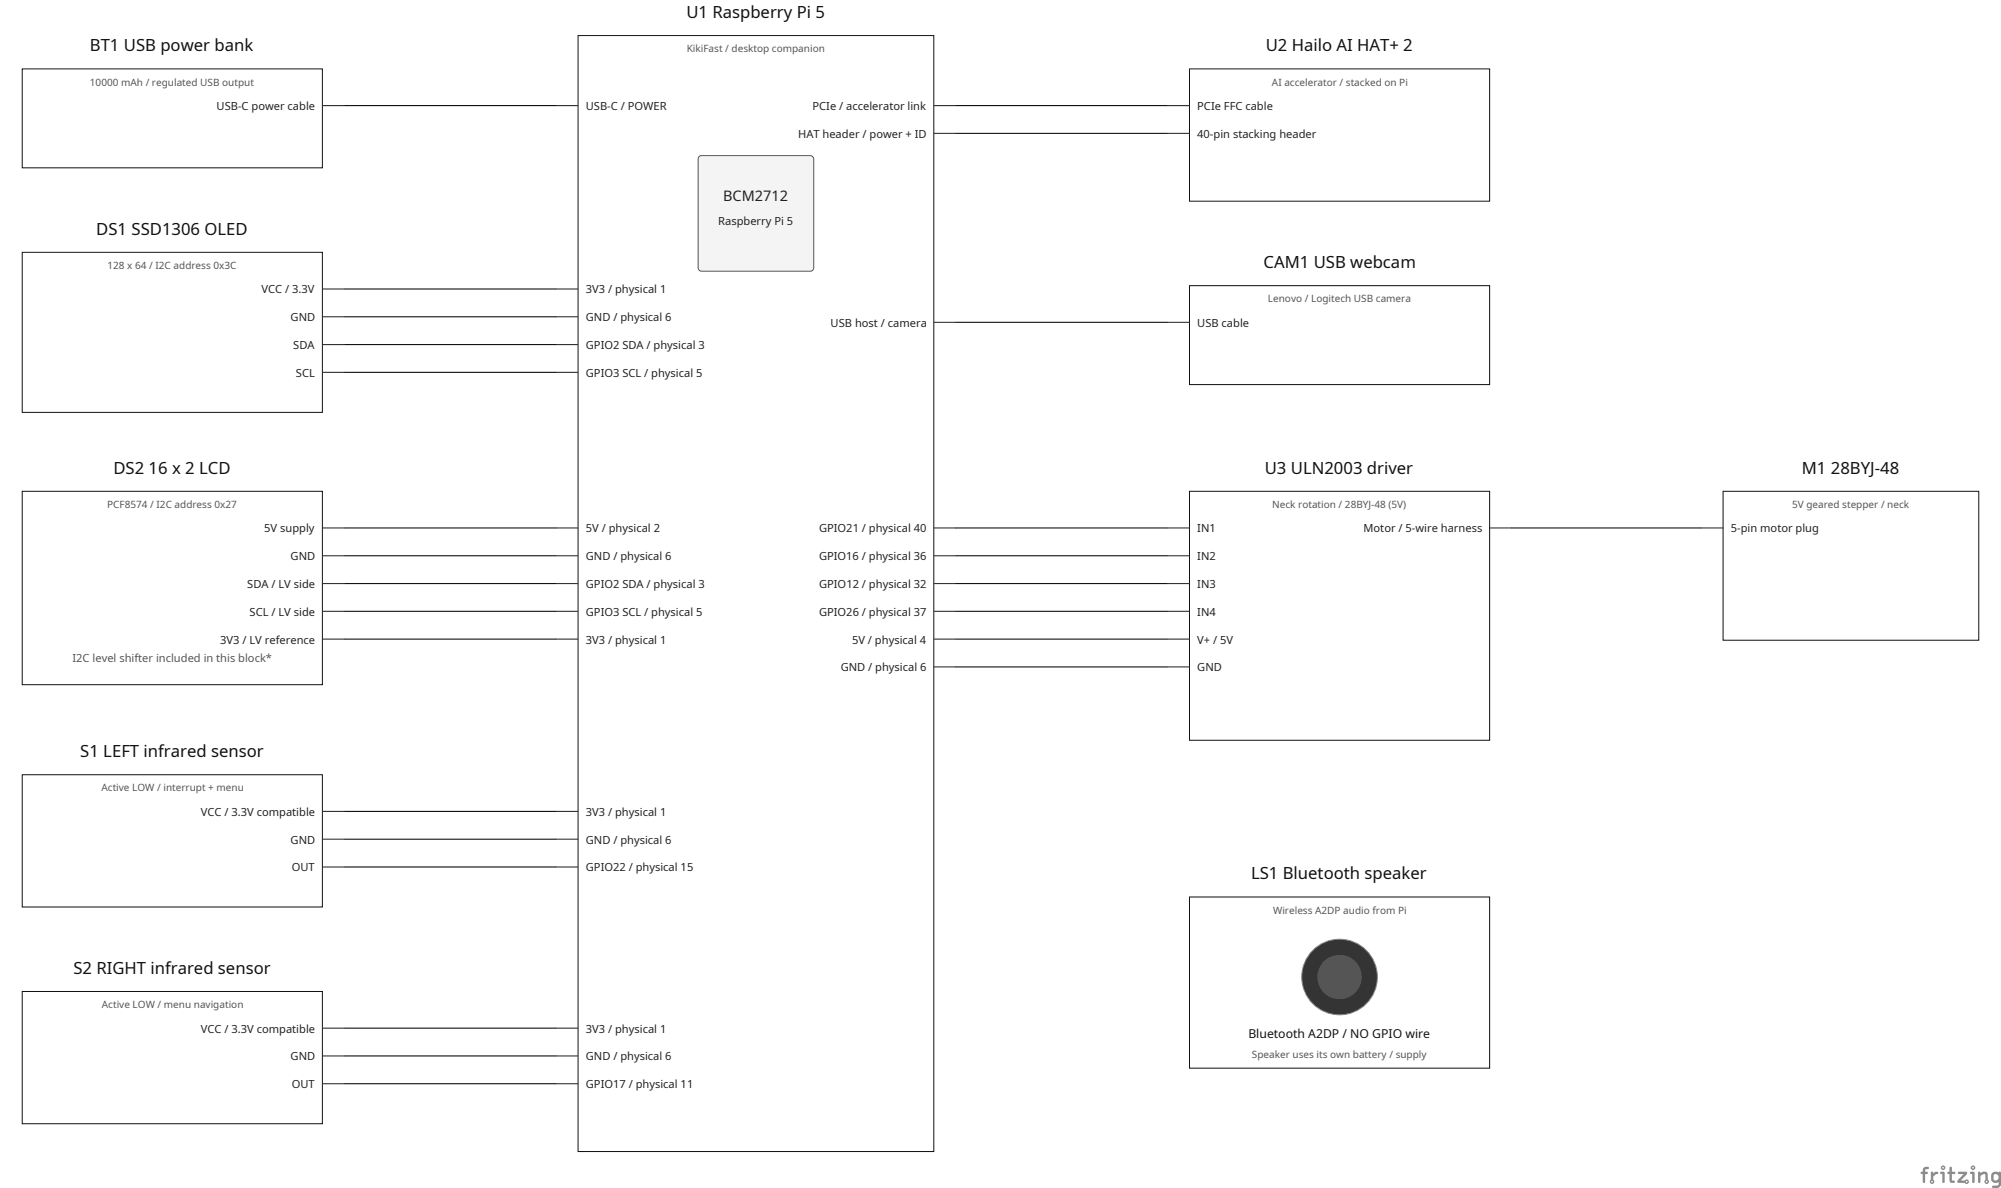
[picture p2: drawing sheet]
<svg xmlns="http://www.w3.org/2000/svg" width="508mm" height="302mm" viewBox="0 0 508 302" stroke-linecap="round" stroke-linejoin="round" font-family="sans-serif">
<defs><g id="words">
<g font-size="4.2" fill="#111">
<text x="174.3" y="4.5">U1 Raspberry Pi 5</text>
<text x="22.8" y="13">BT1 USB power bank</text>
<text x="321.3" y="13">U2 Hailo AI HAT+ 2</text>
<text x="24.5" y="59.5">DS1 SSD1306 OLED</text>
<text x="320.8" y="68">CAM1 USB webcam</text>
<text x="28.8" y="120.2">DS2 16 x 2 LCD</text>
<text x="321.1" y="120.2">U3 ULN2003 driver</text>
<text x="457.4" y="120.2">M1 28BYJ-48</text>
<text x="20.4" y="192.2">S1 LEFT infrared sensor</text>
<text x="317.6" y="223.2">LS1 Bluetooth speaker</text>
<text x="18.6" y="247.2">S2 RIGHT infrared sensor</text>
</g>
<text font-size="3.7" fill="#222" x="183.6" y="51.1">BCM2712</text>
<text font-size="3.1" fill="#111" x="316.9" y="263.6">Bluetooth A2DP / NO GPIO wire</text>
<g font-size="2.8" fill="#222">
<text x="55" y="27.9">USB-C power cable</text>
<text x="148.7" y="27.9">USB-C / POWER</text>
<text x="206.3" y="27.9">PCIe / accelerator link</text>
<text x="304" y="27.9">PCIe FFC cable</text>
<text x="202.6" y="35">HAT header / power + ID</text>
<text x="304" y="35">40-pin stacking header</text>
<text x="182.3" y="57">Raspberry Pi 5</text>
<text x="66.4" y="74.5">VCC / 3.3V</text>
<text x="148.7" y="74.5">3V3 / physical 1</text>
<text x="73.8" y="81.6">GND</text>
<text x="148.7" y="81.6">GND / physical 6</text>
<text x="210.9" y="83">USB host / camera</text>
<text x="304" y="83">USB cable</text>
<text x="74.5" y="88.6">SDA</text>
<text x="148.7" y="88.6">GPIO2 SDA / physical 3</text>
<text x="75.1" y="95.7">SCL</text>
<text x="148.7" y="95.7">GPIO3 SCL / physical 5</text>
<text x="67.1" y="135.2">5V supply</text>
<text x="148.7" y="135.2">5V / physical 2</text>
<text x="207.9" y="135.2">GPIO21 / physical 40</text>
<text x="304" y="135.2">IN1</text>
<text x="346.2" y="135.2">Motor / 5-wire harness</text>
<text x="439.4" y="135.2">5-pin motor plug</text>
<text x="73.8" y="142.2">GND</text>
<text x="148.7" y="142.2">GND / physical 6</text>
<text x="207.9" y="142.2">GPIO16 / physical 36</text>
<text x="304" y="142.2">IN2</text>
<text x="62.8" y="149.3">SDA / LV side</text>
<text x="148.7" y="149.3">GPIO2 SDA / physical 3</text>
<text x="207.9" y="149.3">GPIO12 / physical 32</text>
<text x="304" y="149.3">IN3</text>
<text x="63.4" y="156.4">SCL / LV side</text>
<text x="148.7" y="156.4">GPIO3 SCL / physical 5</text>
<text x="207.9" y="156.4">GPIO26 / physical 37</text>
<text x="304" y="156.4">IN4</text>
<text x="55.9" y="163.4">3V3 / LV reference</text>
<text x="148.7" y="163.4">3V3 / physical 1</text>
<text x="216.3" y="163.4">5V / physical 4</text>
<text x="304" y="163.4">V+ / 5V</text>
<text x="213.4" y="170.5">GND / physical 6</text>
<text x="304" y="170.5">GND</text>
<text x="51" y="207.2">VCC / 3.3V compatible</text>
<text x="148.7" y="207.2">3V3 / physical 1</text>
<text x="73.8" y="214.2">GND</text>
<text x="148.7" y="214.2">GND / physical 6</text>
<text x="74.1" y="221.3">OUT</text>
<text x="148.7" y="221.3">GPIO22 / physical 15</text>
<text x="51" y="262.2">VCC / 3.3V compatible</text>
<text x="148.7" y="262.2">3V3 / physical 1</text>
<text x="73.8" y="269.2">GND</text>
<text x="148.7" y="269.2">GND / physical 6</text>
<text x="74.1" y="276.3">OUT</text>
<text x="148.7" y="276.3">GPIO17 / physical 11</text>
</g>
<text font-size="2.8" fill="#555" x="18.4" y="168.2">I2C level shifter included in this block*</text>
<g font-size="2.5" fill="#555">
<text x="174.4" y="13.3">KikiFast / desktop companion</text>
<text x="22.8" y="21.7">10000 mAh / regulated USB output</text>
<text x="322.9" y="21.7">AI accelerator / stacked on Pi</text>
<text x="27.3" y="68.3">128 x 64 / I2C address 0x3C</text>
<text x="321.9" y="76.8">Lenovo / Logitech USB camera</text>
<text x="27.2" y="129">PCF8574 / I2C address 0x27</text>
<text x="323" y="129">Neck rotation / 28BYJ-48 (5V)</text>
<text x="454.9" y="129">5V geared stepper / neck</text>
<text x="25.8" y="200.9">Active LOW / interrupt + menu</text>
<text x="323.2" y="232">Wireless A2DP audio from Pi</text>
<text x="25.9" y="256">Active LOW / menu navigation</text>
<text x="317.8" y="268.7">Speaker uses its own battery / supply</text>
</g>
</g></defs>
<g fill="#8c8c8c">
<path d="M495 296.3h.5v1.2h.5a.31 .31 0 0 1 .4 .3 .31 .31 0 0 1-.4 .3h-.5v1.6h.4a.31 .31 0 0 1 .4 .3 .31 .31 0 0 1-.4 .4 .7 .7 0 0 1-1-.8v-1.5a.36 .36 0 0 1-.5-.3 .36 .36 0 0 1 .5-.3z"/>
<path d="M492.6 297.6l.9-.1 .2 .2v2.3a.31 .31 0 0 1-.3 .4 .31 .31 0 0 1-.3-.4v-1.9l-.5-.1z"/>
<path d="M488.4 296.5l.5-.2a.44 .44 0 0 1 .6 0 .44 .44 0 0 1 .1 .5l-.8 .2-.1 .5h.4a.31 .31 0 0 1 .3 .3 .31 .31 0 0 1-.3 .3h-.4v1.9a.31 .31 0 0 1-.3 .4 .31 .31 0 0 1-.3-.4v-1.9a.36 .36 0 0 1-.5-.3 .36 .36 0 0 1 .5-.3z"/>
<path d="M500.2 297.6l.9-.1 .2 .2v2.3a.31 .31 0 0 1-.3 .4 .31 .31 0 0 1-.3-.4v-1.9l-.5-.1z"/>
<path d="M497.2 297.6v.5h1.3l-1.4 1.5a.42 .42 0 0 0-.2 .4 .42 .42 0 0 0 .4 .4h1.5a.59 .59 0 0 0 .9 .1 .59 .59 0 0 0 0-.9 .59 .59 0 0 0-.9 .1h-1l1.4-1.4a.43 .43 0 0 0 .2-.5 .43 .43 0 0 0-.4-.3zM499.1 300a.21 .21 0 0 1 .4 0 .21 .21 0 0 1-.4 0z"/>
<path d="M492.7 296.5a.6 .6 0 0 0 1.2 0 .6 .6 0 0 0-1.2 0zM493.1 296.5a.21 .21 0 0 1 .4 0 .21 .21 0 0 1-.4 0z"/>
<path d="M490.3 297.5l-.1 2a.58 .58 0 0 0-.2 .9 .58 .58 0 0 0 .9 0 .58 .58 0 0 0-.1-.9v-.7l.7-.7a.35 .35 0 0 0 .5-.2 .35 .35 0 0 0-.3-.4l-.5 .1-.4 .3-.2-.4zM490.3 300a.21 .21 0 0 1 .4 0 .21 .21 0 0 1-.4 0z"/>
<path d="M505.7 297.9l-.2 1.4a1.14 1.14 0 0 0 .7 1 1.14 1.14 0 0 0 1.2-.2l-.2 .8-1.1 .1a.31 .31 0 0 0-.4 .3 .31 .31 0 0 0 .4 .3h.8a1.07 1.07 0 0 0 1.1-1v-2.7a.31 .31 0 0 0-.3-.4 .31 .31 0 0 0-.3 .3 1.22 1.22 0 0 0-1.7 .1zM506.2 298.3l.3-.2 .5 .1 .4 .4v.6a.67 .67 0 0 1-.6 .5 .67 .67 0 0 1-.7-.4z"/>
<path d="M500.3 296.5a.6 .6 0 0 0 1.2 0 .6 .6 0 0 0-1.2 0zM500.7 296.5a.21 .21 0 0 1 .4 0 .21 .21 0 0 1-.4 0z"/>
<path d="M502.3 297.5l-.1 2.5a.31 .31 0 0 0 .3 .4 .31 .31 0 0 0 .3-.4v-1.4l.7-.5 .5 .1 .1 1.3a.59 .59 0 0 0-.2 .9 .59 .59 0 0 0 .9 0 .59 .59 0 0 0-.1-.9l-.1-1.6a.87 .87 0 0 0-1.1-.4l-.7 .4-.2-.4zM504.2 300a.21 .21 0 0 1 .4 0 .21 .21 0 0 1-.4 0z"/>
</g>
<path d="M302 227.8h76.2v43.4h-76.2z" fill="#fff" stroke="#111" stroke-width=".25"/>
<circle cx="340.1" cy="248.1" r="9.6" fill="#303238" stroke="#888" stroke-width=".25"/>
<circle cx="340.1" cy="248.1" r="5.6" fill="#555"/>
<path d="M437.4 124.7h65v37.9h-65z" fill="#fff" stroke="#111" stroke-width=".25"/>
<path d="M431.8 134.1h5.6" fill="none" stroke="#333" stroke-width=".28"/>
<path d="M302 124.7h76.2v63.3h-76.2z" fill="#fff" stroke="#111" stroke-width=".25"/>
<path d="M296.3 134.1h5.7M378.2 134.1h5.6M296.3 141.1h5.7M296.3 148.2h5.7M296.3 155.2h5.7M296.3 162.3h5.7M296.3 169.3h5.7" fill="none" stroke="#333" stroke-width=".28"/>
<path d="M302 72.5h76.2v25.1h-76.2z" fill="#fff" stroke="#111" stroke-width=".25"/>
<path d="M296.3 81.8h5.7" fill="none" stroke="#333" stroke-width=".28"/>
<path d="M302 17.5h76.2v33.6h-76.2z" fill="#fff" stroke="#111" stroke-width=".25"/>
<path d="M296.3 26.8h5.7M296.3 33.9h5.7" fill="none" stroke="#333" stroke-width=".28"/>
<path d="M5.6 251.7h76.2v33.6h-76.2z" fill="#fff" stroke="#111" stroke-width=".25"/>
<path d="M81.8 261.1h5.7M81.8 268.1h5.7M81.8 275.2h5.7" fill="none" stroke="#333" stroke-width=".28"/>
<path d="M5.6 196.7h76.2v33.6h-76.2z" fill="#fff" stroke="#111" stroke-width=".25"/>
<path d="M81.8 206h5.7M81.8 213.1h5.7M81.8 220.1h5.7" fill="none" stroke="#333" stroke-width=".28"/>
<path d="M5.6 124.7h76.2v49.1h-76.2z" fill="#fff" stroke="#111" stroke-width=".25"/>
<path d="M81.8 134.1h5.7M81.8 141.1h5.7M81.8 148.2h5.7M81.8 155.2h5.7M81.8 162.3h5.7" fill="none" stroke="#333" stroke-width=".28"/>
<path d="M5.6 64.1h76.2v40.6h-76.2z" fill="#fff" stroke="#111" stroke-width=".25"/>
<path d="M81.8 73.4h5.7M81.8 80.4h5.7M81.8 87.5h5.7M81.8 94.5h5.7" fill="none" stroke="#333" stroke-width=".28"/>
<path d="M5.6 17.5h76.2v25.1h-76.2z" fill="#fff" stroke="#111" stroke-width=".25"/>
<path d="M81.8 26.8h5.7" fill="none" stroke="#333" stroke-width=".28"/>
<path d="M146.8 9h90.3v283.4h-90.3z" fill="#fff" stroke="#111" stroke-width=".25"/>
<path d="M177.5 39.8l.6-.3h27.6a.91 .91 0 0 1 .9 .9v27.6a.85 .85 0 0 1-.9 .9h-27.6a.91 .91 0 0 1-.9-.9v-27.6z" fill="#f4f4f4" stroke="#555" stroke-width=".25"/>
<g fill="none" stroke="#333" stroke-width=".28">
<path d="M141.1 26.8h5.7M237.1 26.8h5.6M237.1 33.9h5.6M141.1 73.4h5.7M141.1 80.4h5.7M141.1 87.5h5.7M141.1 94.5h5.7M237.1 81.8h5.6M141.1 134.1h5.7M237.1 134.1h5.6M141.1 141.1h5.7M141.1 148.2h5.7"/>
<path d="M141.1 155.2h5.7M237.1 141.1h5.6M237.1 148.2h5.6M237.1 155.2h5.6M141.1 162.3h5.7M237.1 162.3h5.6M237.1 169.3h5.6M141.1 206h5.7M141.1 213.1h5.7M141.1 220.1h5.7M141.1 261.1h5.7M141.1 268.1h5.7"/>
<path d="M141.1 275.2h5.7"/>
</g>
<g fill="none" stroke="#111" stroke-width=".28">
<path d="M87.5 26.8h53.6M242.7 33.9h53.6M242.7 26.8h53.6M87.5 73.4h53.6M87.5 94.5h53.6M87.5 87.5h53.6M87.5 80.4h53.6M242.7 81.8h53.6M87.5 134.1h53.6M242.7 134.1h53.6M383.8 134.1h48M87.5 155.2h53.6"/>
<path d="M87.5 148.2h53.6M87.5 141.1h53.6M242.7 155.2h53.6M242.7 148.2h53.6M242.7 141.1h53.6M87.5 162.3h53.6M242.7 169.3h53.6M242.7 162.3h53.6M87.5 213.1h53.6M87.5 206h53.6M87.5 220.1h53.6M87.5 275.2h53.6"/>
<path d="M87.5 268.1h53.6M87.5 261.1h53.6"/>
</g>
<use href="#words"/>
</svg>
